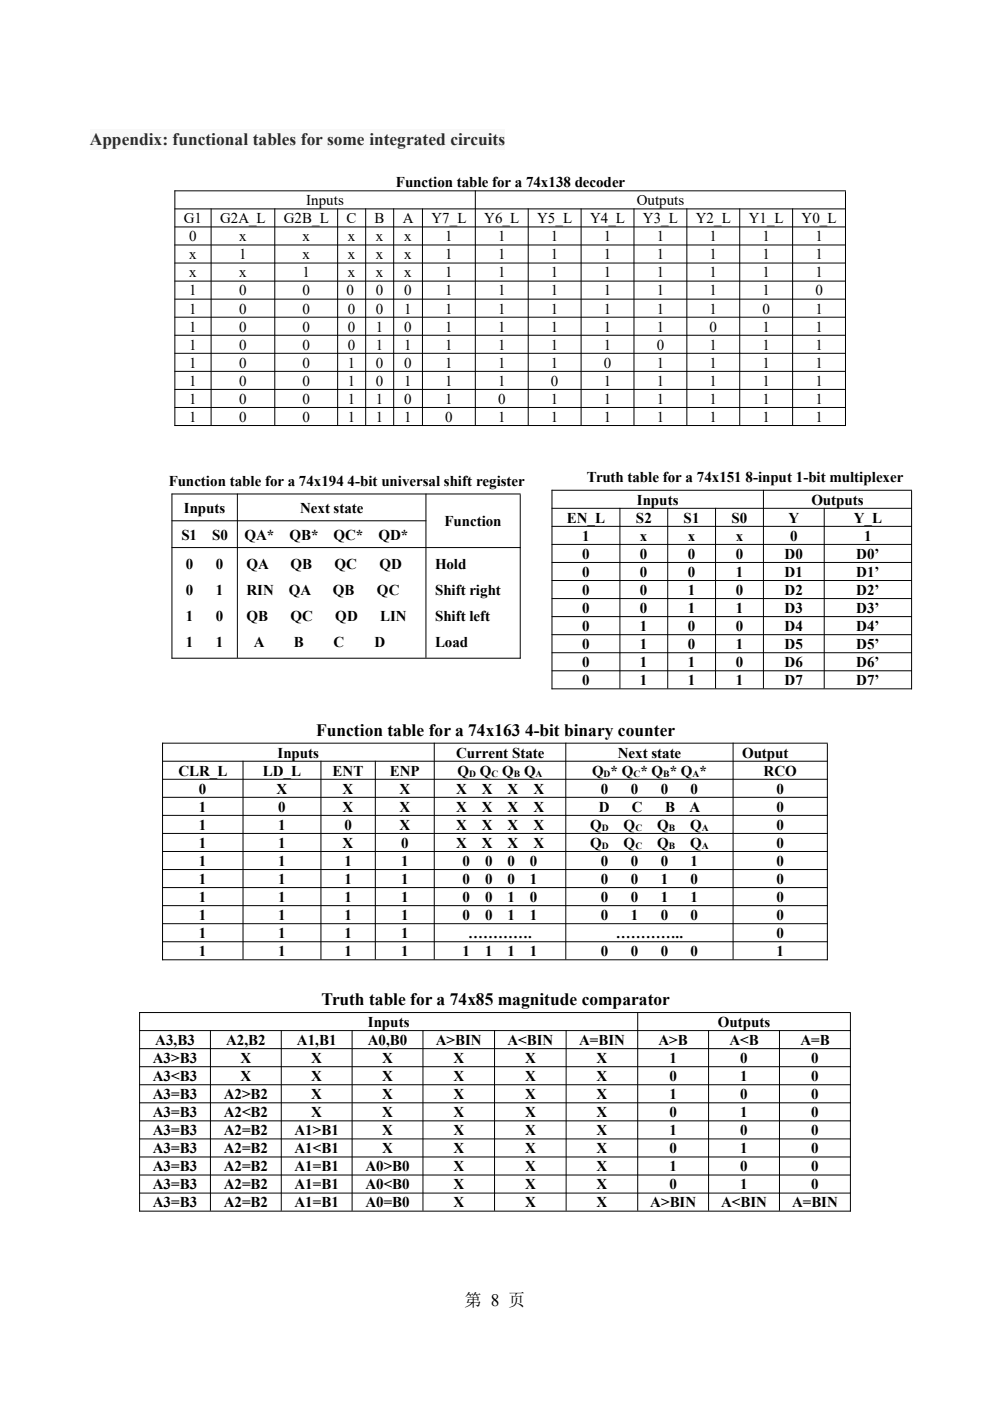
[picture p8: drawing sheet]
<svg xmlns="http://www.w3.org/2000/svg" width="210mm" height="297mm" viewBox="0 0 210 297" stroke-linecap="round" stroke-linejoin="round" font-family="sans-serif">
<defs><g id="words">
<g font-size="3.7" fill="#2b2b2b">
<text x="19" y="30.8">Appendix:</text>
<text x="36.6" y="30.8">functional</text>
<text x="53.6" y="30.8">tables</text>
<text x="63.8" y="30.8">for</text>
<text x="69.4" y="30.8">some</text>
<text x="78.4" y="30.8">i</text>
<text x="79.4" y="30.8">ntegrated</text>
<text x="95.5" y="30.8">circuits</text>
</g>
<g font-size="3.7">
<text x="67.1" y="156.1">Function table for a 74x163</text>
<text x="111.4" y="156.1">4-bit binary counter</text>
<text x="68.2" y="213.2">Truth table for a 74x85 magnitude comparator</text>
<text x="98.5" y="277">第 8 页</text>
</g>
<g font-size="3.2">
<text x="84" y="39.7">Function table for a 74x138 decoder</text>
<text x="39" y="47.3">G1</text>
<text x="46.7" y="47.3">G2A_L</text>
<text x="60.2" y="47.3">G2B_L</text>
<text x="65" y="43.5">Inputs</text>
<text x="73.5" y="47.3">C</text>
<text x="79.5" y="47.3">B</text>
<text x="85.4" y="47.3">A</text>
<text x="91.5" y="47.3">Y7_L</text>
<text x="102.7" y="47.3">Y6_L</text>
<text x="114" y="47.3">Y5_L</text>
<text x="125.2" y="47.3">Y4_L</text>
<text x="135.1" y="43.5">Outputs</text>
<text x="136.4" y="47.3">Y3_L</text>
<text x="147.6" y="47.3">Y2_L</text>
<text x="158.8" y="47.3">Y1_L</text>
<text x="170.1" y="47.3">Y0_L</text>
<text x="40.1" y="51.2">0</text>
<text x="50.8" y="51.2">x</text>
<text x="64.2" y="51.2">x</text>
<text x="73.8" y="51.2">x</text>
<text x="79.8" y="51.2">x</text>
<text x="85.8" y="51.2">x</text>
<text x="94.4" y="51.2">1</text>
<text x="105.7" y="51.2">1</text>
<text x="116.9" y="51.2">1</text>
<text x="128.1" y="51.2">1</text>
<text x="139.3" y="51.2">1</text>
<text x="150.5" y="51.2">1</text>
<text x="161.8" y="51.2">1</text>
<text x="173" y="51.2">1</text>
<text x="40.1" y="55">x</text>
<text x="40.1" y="58.8">x</text>
<text x="50.8" y="55">1</text>
<text x="50.8" y="58.8">x</text>
<text x="64.2" y="55">x</text>
<text x="64.2" y="58.8">1</text>
<text x="73.8" y="55">x</text>
<text x="73.8" y="58.8">x</text>
<text x="79.8" y="55">x</text>
<text x="79.8" y="58.8">x</text>
<text x="85.8" y="55">x</text>
<text x="85.8" y="58.8">x</text>
<text x="94.4" y="55">1</text>
<text x="94.4" y="58.8">1</text>
<text x="105.7" y="55">1</text>
<text x="105.7" y="58.8">1</text>
<text x="116.9" y="55">1</text>
<text x="116.9" y="58.8">1</text>
<text x="128.1" y="55">1</text>
<text x="128.1" y="58.8">1</text>
<text x="139.3" y="55">1</text>
<text x="139.3" y="58.8">1</text>
<text x="150.5" y="55">1</text>
<text x="150.5" y="58.8">1</text>
<text x="161.8" y="55">1</text>
<text x="161.8" y="58.8">1</text>
<text x="173" y="55">1</text>
<text x="173" y="58.8">1</text>
<text x="40.1" y="62.6">1</text>
<text x="50.8" y="62.6">0</text>
<text x="64.2" y="62.6">0</text>
<text x="73.5" y="62.6">0</text>
<text x="79.8" y="62.6">0</text>
<text x="85.8" y="62.6">0</text>
<text x="94.4" y="62.6">1</text>
<text x="105.7" y="62.6">1</text>
<text x="116.9" y="62.6">1</text>
<text x="128.1" y="62.6">1</text>
<text x="139.3" y="62.6">1</text>
<text x="150.5" y="62.6">1</text>
<text x="161.8" y="62.6">1</text>
<text x="173" y="62.6">0</text>
<text x="40.1" y="66.5">1</text>
<text x="40.1" y="70.3">1</text>
<text x="50.8" y="66.5">0</text>
<text x="50.8" y="70.3">0</text>
<text x="64.2" y="66.5">0</text>
<text x="64.2" y="70.3">0</text>
<text x="73.8" y="66.5">0</text>
<text x="73.8" y="70.3">0</text>
<text x="79.8" y="66.5">0</text>
<text x="79.8" y="70.3">1</text>
<text x="85.8" y="66.5">1</text>
<text x="85.8" y="70.3">0</text>
<text x="94.4" y="66.5">1</text>
<text x="94.4" y="70.3">1</text>
<text x="105.7" y="66.5">1</text>
<text x="105.7" y="70.3">1</text>
<text x="116.9" y="66.5">1</text>
<text x="116.9" y="70.3">1</text>
<text x="128.1" y="66.5">1</text>
<text x="128.1" y="70.3">1</text>
<text x="139.3" y="66.5">1</text>
<text x="139.3" y="70.3">1</text>
<text x="150.5" y="66.5">1</text>
<text x="150.5" y="70.3">0</text>
<text x="161.8" y="66.5">0</text>
<text x="161.8" y="70.3">1</text>
<text x="173" y="66.5">1</text>
<text x="173" y="70.3">1</text>
<text x="40.1" y="74.1">1</text>
<text x="40.1" y="78">1</text>
<text x="50.8" y="74.1">0</text>
<text x="50.8" y="78">0</text>
<text x="64.2" y="74.1">0</text>
<text x="64.2" y="78">0</text>
<text x="73.8" y="74.1">0</text>
<text x="73.8" y="78">1</text>
<text x="79.8" y="74.1">1</text>
<text x="79.8" y="78">0</text>
<text x="85.8" y="74.1">1</text>
<text x="85.8" y="78">0</text>
<text x="94.4" y="74.1">1</text>
<text x="94.4" y="78">1</text>
<text x="105.7" y="74.1">1</text>
<text x="105.7" y="78">1</text>
<text x="116.9" y="74.1">1</text>
<text x="116.9" y="78">1</text>
<text x="128.1" y="74.1">1</text>
<text x="128.1" y="78">0</text>
<text x="139.3" y="74.1">0</text>
<text x="139.3" y="78">1</text>
<text x="150.5" y="74.1">1</text>
<text x="150.5" y="78">1</text>
<text x="161.8" y="74.1">1</text>
<text x="161.8" y="78">1</text>
<text x="173" y="74.1">1</text>
<text x="173" y="78">1</text>
<text x="40.1" y="81.8">1</text>
<text x="50.8" y="81.8">0</text>
<text x="64.2" y="81.8">0</text>
<text x="73.8" y="81.8">1</text>
<text x="79.8" y="81.8">0</text>
<text x="85.8" y="81.8">1</text>
<text x="94.4" y="81.8">1</text>
<text x="105.7" y="81.8">1</text>
<text x="116.9" y="81.8">0</text>
<text x="128.1" y="81.8">1</text>
<text x="139.3" y="81.8">1</text>
<text x="150.5" y="81.8">1</text>
<text x="161.8" y="81.8">1</text>
<text x="173" y="81.8">1</text>
<text x="40.1" y="85.6">1</text>
<text x="40.1" y="89.4">1</text>
<text x="50.8" y="85.6">0</text>
<text x="50.8" y="89.4">0</text>
<text x="64.2" y="85.6">0</text>
<text x="64.2" y="89.4">0</text>
<text x="73.8" y="85.6">1</text>
<text x="73.8" y="89.4">1</text>
<text x="79.8" y="85.6">1</text>
<text x="79.8" y="89.4">1</text>
<text x="85.8" y="85.6">0</text>
<text x="85.8" y="89.4">1</text>
<text x="94.4" y="85.6">1</text>
<text x="94.4" y="89.4">0</text>
<text x="105.7" y="85.6">0</text>
<text x="105.7" y="89.4">1</text>
<text x="116.9" y="85.6">1</text>
<text x="116.9" y="89.4">1</text>
<text x="128.1" y="85.6">1</text>
<text x="128.1" y="89.4">1</text>
<text x="139.3" y="85.6">1</text>
<text x="139.3" y="89.4">1</text>
<text x="150.5" y="85.6">1</text>
<text x="150.5" y="89.4">1</text>
<text x="161.8" y="85.6">1</text>
<text x="161.8" y="89.4">1</text>
<text x="173" y="85.6">1</text>
<text x="173" y="89.4">1</text>
<text x="35.8" y="103">Function table for a 74x194</text>
<text x="73.7" y="103">4-bit universal shift register</text>
<text x="124.5" y="102.3">Truth table for a 74x151</text>
<text x="135.1" y="107">Inputs</text>
<text x="158.2" y="102.3">8-input 1-bit multiplexer</text>
<text x="172.1" y="107">Outputs</text>
<text x="39" y="108.7">Inputs</text>
<text x="63.7" y="108.7">Next state</text>
<text x="94.3" y="111.6">Function</text>
<text x="120.3" y="110.8">EN_L</text>
<text x="134.9" y="110.8">S2</text>
<text x="145" y="110.8">S1</text>
<text x="155.2" y="110.8">S0</text>
<text x="167.3" y="110.8">Y</text>
<text x="181.1" y="110.8">Y_L</text>
<text x="38.5" y="114.4">S1</text>
<text x="45" y="114.4">S0</text>
<text x="51.9" y="114.4">QA*</text>
<text x="61.4" y="114.4">QB*</text>
<text x="70.7" y="114.4">QC*</text>
<text x="80.3" y="114.4">QD*</text>
<text x="123.5" y="114.6">1</text>
<text x="123.5" y="118.5">0</text>
<text x="135.8" y="114.6">x</text>
<text x="135.8" y="118.5">0</text>
<text x="145.9" y="114.6">x</text>
<text x="145.9" y="118.5">0</text>
<text x="156.1" y="114.6">x</text>
<text x="156.1" y="118.5">0</text>
<text x="166.5" y="118.5">D0</text>
<text x="167.6" y="114.6">0</text>
<text x="181.7" y="118.5">D0’</text>
<text x="183.3" y="114.6">1</text>
<text x="39.5" y="120.7">0</text>
<text x="45.8" y="120.7">0</text>
<text x="52.3" y="120.7">QA</text>
<text x="61.6" y="120.7">QB</text>
<text x="71" y="120.7">QC</text>
<text x="80.5" y="120.7">QD</text>
<text x="92.3" y="120.7">Hold</text>
<text x="123.5" y="122.3">0</text>
<text x="135.8" y="122.3">0</text>
<text x="145.9" y="122.3">0</text>
<text x="156.1" y="122.3">1</text>
<text x="166.5" y="122.3">D1</text>
<text x="181.7" y="122.3">D1’</text>
<text x="39.5" y="126.2">0</text>
<text x="39.5" y="131.7">1</text>
<text x="45.8" y="126.2">1</text>
<text x="45.8" y="131.7">0</text>
<text x="52.3" y="126.2">RIN</text>
<text x="52.3" y="131.7">QB</text>
<text x="61.3" y="126.2">QA</text>
<text x="61.6" y="131.7">QC</text>
<text x="70.6" y="126.2">QB</text>
<text x="71.1" y="131.7">QD</text>
<text x="80" y="126.2">QC</text>
<text x="80.6" y="131.7">LIN</text>
<text x="92.3" y="126.2">Shift right</text>
<text x="92.3" y="131.7">Shift left</text>
<text x="123.5" y="126.1">0</text>
<text x="123.5" y="129.9">0</text>
<text x="135.8" y="126.1">0</text>
<text x="135.8" y="129.9">0</text>
<text x="145.9" y="126.1">1</text>
<text x="145.9" y="129.9">1</text>
<text x="156.1" y="126.1">0</text>
<text x="156.1" y="129.9">1</text>
<text x="166.5" y="126.1">D2</text>
<text x="166.5" y="129.9">D3</text>
<text x="181.7" y="126.1">D2’</text>
<text x="181.7" y="129.9">D3’</text>
<text x="39.5" y="137.2">1</text>
<text x="45.8" y="137.2">1</text>
<text x="53.8" y="137.2">A</text>
<text x="62.3" y="137.2">B</text>
<text x="70.8" y="137.2">C</text>
<text x="79.4" y="137.2">D</text>
<text x="92.3" y="137.2">Load</text>
<text x="123.5" y="133.8">0</text>
<text x="123.5" y="137.6">0</text>
<text x="135.8" y="133.8">1</text>
<text x="135.8" y="137.6">1</text>
<text x="145.9" y="133.8">0</text>
<text x="145.9" y="137.6">0</text>
<text x="156.1" y="133.8">0</text>
<text x="156.1" y="137.6">1</text>
<text x="166.5" y="133.8">D4</text>
<text x="166.5" y="137.6">D5</text>
<text x="181.7" y="133.8">D4’</text>
<text x="181.7" y="137.6">D5’</text>
<text x="123.5" y="141.4">0</text>
<text x="135.8" y="141.4">1</text>
<text x="145.9" y="141.4">1</text>
<text x="156.1" y="141.4">0</text>
<text x="166.5" y="141.4">D6</text>
<text x="181.7" y="141.4">D6’</text>
<text x="123.5" y="145.3">0</text>
<text x="135.8" y="145.3">1</text>
<text x="145.9" y="145.3">1</text>
<text x="156.1" y="145.3">1</text>
<text x="166.5" y="145.3">D7</text>
<text x="181.7" y="145.3">D7’</text>
<text x="58.9" y="160.6">Inputs</text>
<text x="96.8" y="160.6">Current State</text>
<text x="131.1" y="160.6">Next state</text>
<text x="157.4" y="160.6">Output</text>
<text x="37.8" y="164.4">CLR_L</text>
<text x="55.8" y="164.4">LD_L</text>
<text x="70.6" y="164.4">ENT</text>
<text x="82.7" y="164.4">ENP</text>
<text x="97.1" y="164.4">Q</text>
<text x="101.8" y="164.4">Q</text>
<text x="106.6" y="164.4">Q Q</text>
<text x="125.6" y="164.4">Q * Q * Q * Q *</text>
<text x="162" y="164.4">RCO</text>
<text x="42.2" y="168.3">0</text>
<text x="42.2" y="172.1">1</text>
<text x="58.7" y="168.3">X</text>
<text x="59" y="172.1">0</text>
<text x="72.7" y="168.3">X</text>
<text x="72.7" y="172.1">X</text>
<text x="84.8" y="168.3">X</text>
<text x="84.8" y="172.1">X</text>
<text x="96.8" y="168.3">X</text>
<text x="96.8" y="172.1">X</text>
<text x="102.2" y="168.3">X</text>
<text x="102.2" y="172.1">X</text>
<text x="107.7" y="168.3">X</text>
<text x="107.7" y="172.1">X</text>
<text x="113.2" y="168.3">X</text>
<text x="113.2" y="172.1">X</text>
<text x="127" y="172.1">D</text>
<text x="127.5" y="168.3">0</text>
<text x="133.8" y="168.3">0</text>
<text x="134.1" y="172.1">C</text>
<text x="140.2" y="168.3">0</text>
<text x="141.1" y="172.1">B</text>
<text x="146.3" y="172.1">A</text>
<text x="146.5" y="168.3">0</text>
<text x="164.7" y="168.3">0</text>
<text x="164.7" y="172.1">0</text>
<text x="42.2" y="175.9">1</text>
<text x="42.2" y="179.7">1</text>
<text x="59" y="175.9">1</text>
<text x="59" y="179.7">1</text>
<text x="72.7" y="179.7">X</text>
<text x="73.1" y="175.9">0</text>
<text x="84.8" y="175.9">X</text>
<text x="85.1" y="179.7">0</text>
<text x="96.8" y="175.9">X</text>
<text x="96.8" y="179.7">X</text>
<text x="102.2" y="175.9">X</text>
<text x="102.2" y="179.7">X</text>
<text x="107.7" y="175.9">X</text>
<text x="107.7" y="179.7">X</text>
<text x="113.2" y="175.9">X</text>
<text x="113.2" y="179.7">X</text>
<text x="125.2" y="175.9">Q</text>
<text x="125.2" y="179.7">Q</text>
<text x="132.3" y="175.9">Q</text>
<text x="132.3" y="179.7">Q</text>
<text x="139.4" y="175.9">Q</text>
<text x="139.4" y="179.7">Q</text>
<text x="146.4" y="175.9">Q</text>
<text x="146.4" y="179.7">Q</text>
<text x="164.7" y="175.9">0</text>
<text x="164.7" y="179.7">0</text>
<text x="42.2" y="183.6">1</text>
<text x="59" y="183.6">1</text>
<text x="73.1" y="183.6">1</text>
<text x="85.1" y="183.6">1</text>
<text x="98.1" y="183.6">0</text>
<text x="102.9" y="183.6">0</text>
<text x="107.7" y="183.6">0</text>
<text x="112.4" y="183.6">0</text>
<text x="127.5" y="183.6">0</text>
<text x="133.8" y="183.6">0</text>
<text x="140.2" y="183.6">0</text>
<text x="146.5" y="183.6">1</text>
<text x="164.7" y="183.6">0</text>
<text x="42.2" y="187.4">1</text>
<text x="42.2" y="191.2">1</text>
<text x="59" y="187.4">1</text>
<text x="59" y="191.2">1</text>
<text x="73.1" y="187.4">1</text>
<text x="73.1" y="191.2">1</text>
<text x="85.1" y="187.4">1</text>
<text x="85.1" y="191.2">1</text>
<text x="98.1" y="187.4">0</text>
<text x="98.1" y="191.2">0</text>
<text x="102.9" y="187.4">0</text>
<text x="102.9" y="191.2">0</text>
<text x="107.7" y="187.4">0</text>
<text x="107.7" y="191.2">1</text>
<text x="112.4" y="187.4">1</text>
<text x="112.4" y="191.2">0</text>
<text x="127.5" y="187.4">0</text>
<text x="127.5" y="191.2">0</text>
<text x="133.8" y="187.4">0</text>
<text x="133.8" y="191.2">0</text>
<text x="140.2" y="187.4">1</text>
<text x="140.2" y="191.2">1</text>
<text x="146.5" y="187.4">0</text>
<text x="146.5" y="191.2">1</text>
<text x="164.7" y="187.4">0</text>
<text x="164.7" y="191.2">0</text>
<text x="42.2" y="195">1</text>
<text x="59" y="195">1</text>
<text x="73.1" y="195">1</text>
<text x="85.1" y="195">1</text>
<text x="98.1" y="195">0</text>
<text x="102.9" y="195">0</text>
<text x="107.7" y="195">1</text>
<text x="112.4" y="195">1</text>
<text x="127.5" y="195">0</text>
<text x="133.8" y="195">1</text>
<text x="140.2" y="195">0</text>
<text x="146.5" y="195">0</text>
<text x="164.7" y="195">0</text>
<text x="42.2" y="198.9">1</text>
<text x="42.2" y="202.7">1</text>
<text x="59" y="198.9">1</text>
<text x="59" y="202.7">1</text>
<text x="73.1" y="198.9">1</text>
<text x="73.1" y="202.7">1</text>
<text x="85.1" y="198.9">1</text>
<text x="85.1" y="202.7">1</text>
<text x="98.1" y="202.7">1</text>
<text x="99.3" y="198.9">………….</text>
<text x="102.9" y="202.7">1</text>
<text x="107.7" y="202.7">1</text>
<text x="112.4" y="202.7">1</text>
<text x="127.5" y="202.7">0</text>
<text x="130.6" y="198.9">…………..</text>
<text x="133.8" y="202.7">0</text>
<text x="140.2" y="202.7">0</text>
<text x="146.5" y="202.7">0</text>
<text x="164.7" y="198.9">0</text>
<text x="164.7" y="202.7">1</text>
<text x="32.9" y="221.5">A3,B3</text>
<text x="48" y="221.5">A2,B2</text>
<text x="63" y="221.5">A1,B1</text>
<text x="78" y="221.5">A0,B0</text>
<text x="78.1" y="217.7">Inputs</text>
<text x="92.5" y="221.5">A&gt;BIN</text>
<text x="107.7" y="221.5">A&lt;BIN</text>
<text x="122.9" y="221.5">A=BIN</text>
<text x="139.7" y="221.5">A&gt;B</text>
<text x="152.3" y="217.7">Outputs</text>
<text x="154.7" y="221.5">A&lt;B</text>
<text x="169.8" y="221.5">A=B</text>
<text x="32.4" y="225.4">A3&gt;B3</text>
<text x="51" y="225.4">X</text>
<text x="66" y="225.4">X</text>
<text x="81.1" y="225.4">X</text>
<text x="96.2" y="225.4">X</text>
<text x="111.4" y="225.4">X</text>
<text x="126.6" y="225.4">X</text>
<text x="142" y="225.4">1</text>
<text x="157.1" y="225.4">0</text>
<text x="172.1" y="225.4">0</text>
<text x="32.4" y="229.2">A3&lt;B3</text>
<text x="32.4" y="233">A3=B3</text>
<text x="47.5" y="233">A2&gt;B2</text>
<text x="51" y="229.2">X</text>
<text x="66" y="229.2">X</text>
<text x="66" y="233">X</text>
<text x="81.1" y="229.2">X</text>
<text x="81.1" y="233">X</text>
<text x="96.2" y="229.2">X</text>
<text x="96.2" y="233">X</text>
<text x="111.4" y="229.2">X</text>
<text x="111.4" y="233">X</text>
<text x="126.6" y="229.2">X</text>
<text x="126.6" y="233">X</text>
<text x="142" y="229.2">0</text>
<text x="142" y="233">1</text>
<text x="157.1" y="229.2">1</text>
<text x="157.1" y="233">0</text>
<text x="172.1" y="229.2">0</text>
<text x="172.1" y="233">0</text>
<text x="32.4" y="236.9">A3=B3</text>
<text x="47.5" y="236.9">A2&lt;B2</text>
<text x="66" y="236.9">X</text>
<text x="81.1" y="236.9">X</text>
<text x="96.2" y="236.9">X</text>
<text x="111.4" y="236.9">X</text>
<text x="126.6" y="236.9">X</text>
<text x="142" y="236.9">0</text>
<text x="157.1" y="236.9">1</text>
<text x="172.1" y="236.9">0</text>
<text x="32.4" y="240.7">A3=B3</text>
<text x="32.4" y="244.5">A3=B3</text>
<text x="47.5" y="240.7">A2=B2</text>
<text x="47.5" y="244.5">A2=B2</text>
<text x="62.5" y="240.7">A1&gt;B1</text>
<text x="62.5" y="244.5">A1&lt;B1</text>
<text x="81.1" y="240.7">X</text>
<text x="81.1" y="244.5">X</text>
<text x="96.2" y="240.7">X</text>
<text x="96.2" y="244.5">X</text>
<text x="111.4" y="240.7">X</text>
<text x="111.4" y="244.5">X</text>
<text x="126.6" y="240.7">X</text>
<text x="126.6" y="244.5">X</text>
<text x="142" y="240.7">1</text>
<text x="142" y="244.5">0</text>
<text x="157.1" y="240.7">0</text>
<text x="157.1" y="244.5">1</text>
<text x="172.1" y="240.7">0</text>
<text x="172.1" y="244.5">0</text>
<text x="32.4" y="248.3">A3=B3</text>
<text x="47.5" y="248.3">A2=B2</text>
<text x="62.5" y="248.3">A1=B1</text>
<text x="77.5" y="248.3">A0&gt;B0</text>
<text x="96.2" y="248.3">X</text>
<text x="111.4" y="248.3">X</text>
<text x="126.6" y="248.3">X</text>
<text x="142" y="248.3">1</text>
<text x="157.1" y="248.3">0</text>
<text x="172.1" y="248.3">0</text>
<text x="32.4" y="252.2">A3=B3</text>
<text x="32.4" y="256">A3=B3</text>
<text x="47.5" y="252.2">A2=B2</text>
<text x="47.5" y="256">A2=B2</text>
<text x="62.5" y="252.2">A1=B1</text>
<text x="62.5" y="256">A1=B1</text>
<text x="77.5" y="252.2">A0&lt;B0</text>
<text x="77.5" y="256">A0=B0</text>
<text x="96.2" y="252.2">X</text>
<text x="96.2" y="256">X</text>
<text x="111.4" y="252.2">X</text>
<text x="111.4" y="256">X</text>
<text x="126.6" y="252.2">X</text>
<text x="126.6" y="256">X</text>
<text x="138" y="256">A&gt;BIN</text>
<text x="142" y="252.2">0</text>
<text x="153" y="256">A&lt;BIN</text>
<text x="157.1" y="252.2">1</text>
<text x="168" y="256">A=BIN</text>
<text x="172.1" y="252.2">0</text>
</g>
<g font-size="2">
<text x="99.5" y="164.7">D</text>
<text x="104.3" y="164.7">C</text>
<text x="109" y="164.7">B</text>
<text x="113.6" y="164.7">A</text>
<text x="128.1" y="164.7">D</text>
<text x="134.4" y="164.7">C</text>
<text x="140.7" y="164.7">B</text>
<text x="146.9" y="164.7">A</text>
<text x="127.7" y="176.2">D</text>
<text x="127.7" y="180">D</text>
<text x="134.8" y="176.2">C</text>
<text x="134.8" y="180">C</text>
<text x="141.9" y="176.2">B</text>
<text x="141.9" y="180">B</text>
<text x="148.9" y="176.2">A</text>
<text x="148.9" y="180">A</text>
</g>
</g></defs>
<g fill="#f8f8f8">
<path d="M19 27.4h16.7v4.2h-16.7z" fill-rule="evenodd"/>
<path d="M35.7 27.4h.9v4.2h-.9z" fill-rule="evenodd"/>
<path d="M36.6 27.4h16.1v4.2h-16.1z" fill-rule="evenodd"/>
<path d="M52.7 27.4h.9v4.2h-.9z" fill-rule="evenodd"/>
<path d="M53.6 27.4h7.8v4.2h-7.8z" fill-rule="evenodd"/>
<path d="M61.4 27.4h1.5v4.2h-1.5z" fill-rule="evenodd"/>
<path d="M62.9 27.4h.9v4.2h-.9z" fill-rule="evenodd"/>
<path d="M63.8 27.4h4.7v4.2h-4.7z" fill-rule="evenodd"/>
<path d="M68.5 27.4h.9v4.2h-.9z" fill-rule="evenodd"/>
<path d="M69.4 27.4h8v4.2h-8z" fill-rule="evenodd"/>
<path d="M77.4 27.4h1v4.2h-1z" fill-rule="evenodd"/>
<path d="M78.4 27.4h16.2v4.2h-16.2z" fill-rule="evenodd"/>
<path d="M94.6 27.4h.9v4.2h-.9z" fill-rule="evenodd"/>
<path d="M95.5 27.4h11.7v4.2h-11.7z" fill-rule="evenodd"/>
</g>
<g fill="none" stroke="#000" stroke-width=".21">
<path d="M34.4 157.6h141.2M34.5 157.5v46.1M92.1 157.5v45.9M120 157.5v45.9M155.5 157.5v45.9M175.5 157.6v46M34.4 161.4h141.2M34.4 165.2h141.2M34.4 169h141.2M34.4 172.9h141.2M34.4 176.7h141.2M51.6 161.3v42.1"/>
<path d="M68.1 161.3v42.1M79.6 161.3v42.1M34.4 180.5h141.2M34.4 184.4h141.2M34.4 188.2h141.2M34.4 192h141.2M34.4 195.8h141.2M34.4 199.7h141.2M29.5 214.7h151M29.5 218.5h151M29.6 214.6v42.3M34.4 203.5h141.2"/>
<path d="M44.6 218.4v38.3M59.7 218.4v38.3M74.7 218.4v38.3M89.7 218.4v38.3M104.9 218.4v38.3M120.1 218.4v38.3M135.3 214.6v42.1M150.3 218.4v38.3M165.4 218.4v38.3M180.4 214.8v42.1M29.5 222.3h151M29.5 226.2h151"/>
<path d="M29.5 230h151M29.5 233.8h151M29.5 237.6h151M29.5 241.5h151M29.5 245.3h151M29.5 249.1h151M29.5 253h151M29.5 256.8h151"/>
</g>
<path d="M30.9 35.5h154.7v57.3h-154.7z" fill-rule="evenodd" fill="#fff"/>
<g fill="none" stroke="#000" stroke-width=".21">
<path d="M37 40.5h142.5M37 44.3h142.5M37 48.1h142.5M37 51.9h142.5M37 55.8h142.5M37 59.6h142.5M37.1 40.4v49.9M44.8 44.2v45.9M58.3 44.2v45.9M71.6 44.2v45.9M77.6 44.2v45.9M83.5 44.2v45.9"/>
<path d="M89.6 44.2v45.9M100.8 40.4v49.7M112.1 44.2v45.9M123.3 44.2v45.9M134.5 44.2v45.9M145.7 44.2v45.9M156.9 44.2v45.9M168.2 44.2v45.9M179.4 40.5v49.8M37 63.4h142.5M37 67.3h142.5M37 71.1h142.5"/>
<path d="M37 74.9h142.5M37 78.7h142.5M37 82.6h142.5M37 86.4h142.5M37 90.2h142.5"/>
</g>
<path d="M31.1 97.9h84.6v43.8h-84.6z" fill-rule="evenodd" fill="#fff"/>
<path d="M36.4 104.7h74.1M36.4 110.4h54M36.4 116.1h74.1M36.5 104.7v34.9M50.4 104.7v34.8M90.4 104.7v34.8M110.4 104.8v34.8M36.4 139.6h74.1" fill="none" stroke="#000" stroke-width=".21"/>
<path d="M116.5 97.1h81.3v50.9h-81.3z" fill-rule="evenodd" fill="#fff"/>
<g fill="none" stroke="#000" stroke-width=".21">
<path d="M117 103.9h76.5M117 107.8h76.5M117 111.6h76.5M117 115.4h76.5M117 119.3h76.5M117.1 103.9v42.2M131.5 107.7v38.3M141.7 107.7v38.3M151.8 107.7v38.3M162 103.9v42.1M174.9 107.7v38.3M193.4 104v42.1"/>
<path d="M117 123.1h76.5M117 126.9h76.5M117 130.7h76.5M117 134.6h76.5M117 138.4h76.5M117 142.2h76.5M117 146h76.5"/>
</g>
<use href="#words"/>
</svg>
